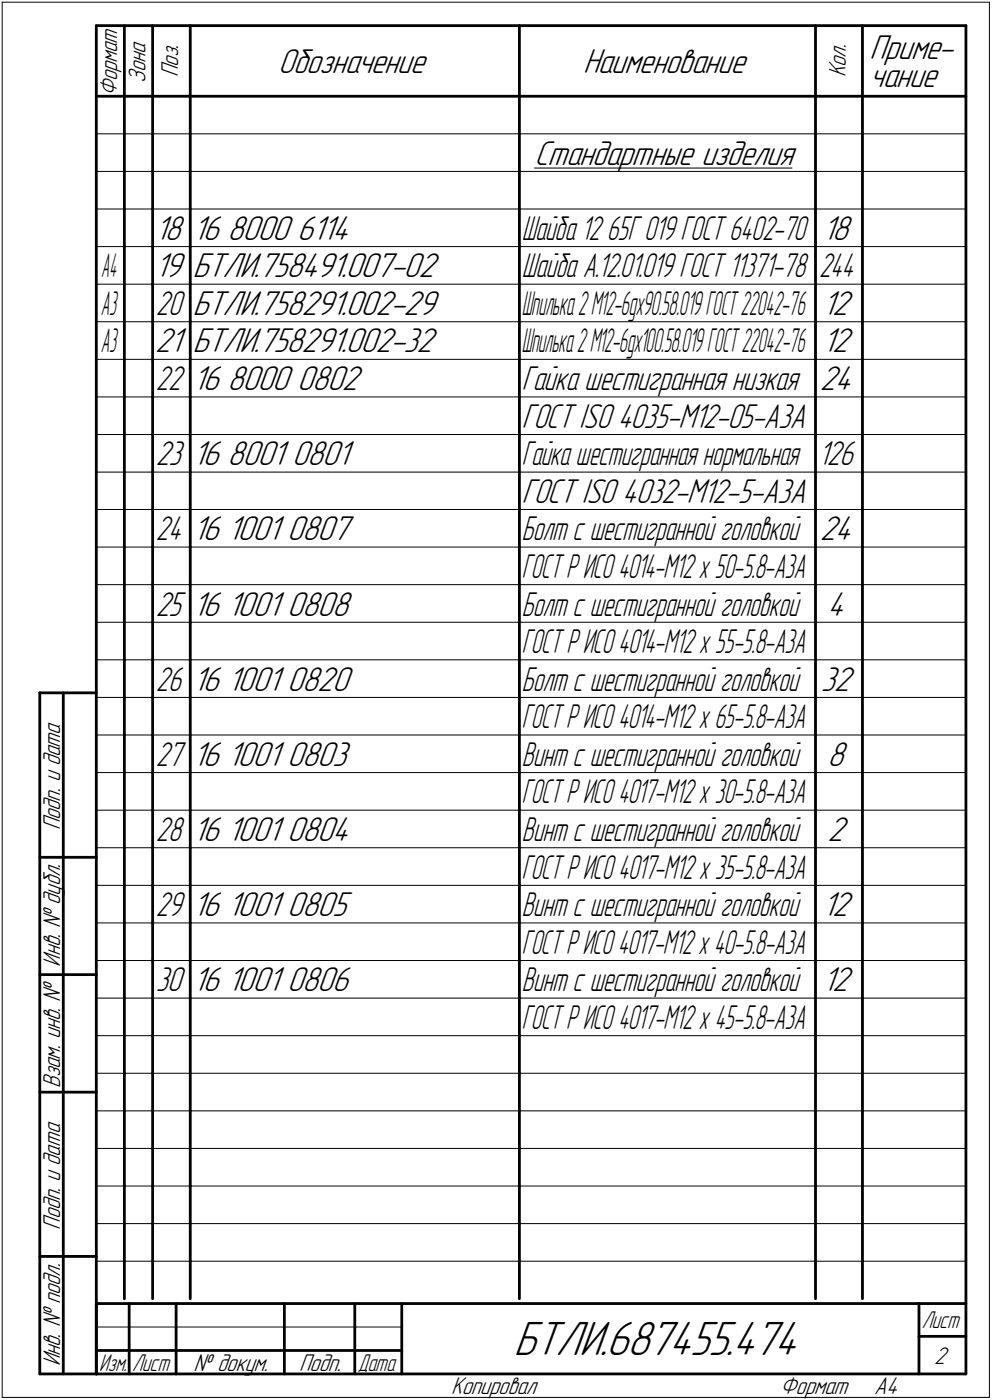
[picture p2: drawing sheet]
<svg xmlns="http://www.w3.org/2000/svg" width="211mm" height="298mm" viewBox="0 0 211 298" stroke-linecap="round" stroke-linejoin="round" font-family="sans-serif">
<defs><g id="words">
<text font-size="10.9" x="109.3" y="288.5">БТЛИ.687455.474</text>
<g font-size="7.8">
<text x="59.2" y="15.5">Обозначение</text>
<text x="124" y="15.5">Наименование</text>
<text x="185" y="12.6">Приме-</text>
<text x="185" y="18.5">чание</text>
<text x="113.7" y="35">Стандартные изделия</text>
<text x="33" y="51">18</text>
<text x="41" y="51">16</text>
<text x="48.4" y="51">8000</text>
<text x="63.2" y="51">6114</text>
<text x="174.9" y="51">18</text>
<text x="33" y="59">19</text>
<text x="41" y="59">БТЛИ.758491.007-02</text>
<text x="41" y="67">БТЛИ.758291.002-29</text>
<text x="174.9" y="67">12</text>
<text x="33" y="75">21</text>
<text x="41" y="75">БТЛИ.758291.002-32</text>
<text x="174.9" y="75">12</text>
<text x="41" y="83">16</text>
<text x="48.4" y="83">8000</text>
<text x="63.2" y="83">0802</text>
<text x="174.4" y="83">24</text>
<text x="41" y="99">16</text>
<text x="48.4" y="99">8001</text>
<text x="62.2" y="99">0801</text>
<text x="41" y="115">16</text>
<text x="48.4" y="115">1001</text>
<text x="61.1" y="115">0807</text>
<text x="174.4" y="115">24</text>
<text x="41" y="131">16</text>
<text x="48.4" y="131">1001</text>
<text x="61.1" y="131">0808</text>
<text x="176" y="131">4</text>
<text x="41" y="147">16</text>
<text x="48.4" y="147">1001</text>
<text x="61.1" y="147">0820</text>
<text x="174.6" y="147">32</text>
<text x="41" y="163">16</text>
<text x="48.4" y="163">1001</text>
<text x="61.1" y="163">0803</text>
<text x="176" y="163">8</text>
<text x="41" y="179">16</text>
<text x="48.4" y="179">1001</text>
<text x="61.1" y="179">0804</text>
<text x="176" y="179">2</text>
<text x="41" y="195">16</text>
<text x="48.4" y="195">1001</text>
<text x="61.1" y="195">0805</text>
<text x="174.9" y="195">12</text>
<text x="41" y="211">16</text>
<text x="48.4" y="211">1001</text>
<text x="61.1" y="211">0806</text>
<text x="174.9" y="211">12</text>
</g>
<g font-size="7.7">
<text x="111" y="91">ГОСТ ISO 4035-М12-05-A3A</text>
<text x="33.1" y="99">23</text>
<text x="174.1" y="99">126</text>
<text x="111" y="107">ГОСТ ISO 4032-М12-5-A3A</text>
<text x="33.1" y="131">25</text>
<text x="33.1" y="211">30</text>
</g>
<g font-size="7.6">
<text x="111" y="51">Шайба 12</text>
<text x="129.1" y="51">65Г 019 ГОСТ 6402-70</text>
<text x="111" y="59">Шайба A.12.01.019 ГОСТ 11371-78</text>
<text x="174.2" y="59">244</text>
<text x="33.2" y="67">20</text>
<text x="33.2" y="83">22</text>
<text x="111" y="83">Гайка шестигранная низкая</text>
<text x="111" y="99">Гайка шестигранная нормальная</text>
<text x="33.2" y="115">24</text>
<text x="111" y="115">Болт с шестигранной головкой</text>
<text x="111" y="131">Болт с шестигранной головкой</text>
<text x="33.2" y="147">26</text>
<text x="111" y="147">Болт с шестигранной головкой</text>
<text x="33.2" y="163">27</text>
<text x="111" y="163">Винт с шестигранной головкой</text>
<text x="33.2" y="179">28</text>
<text x="111" y="179">Винт с шестигранной головкой</text>
<text x="33.2" y="195">29</text>
<text x="111" y="195">Винт с шестигранной головкой</text>
<text x="111" y="211">Винт с шестигранной головкой</text>
</g>
<g font-size="7.5">
<text x="111" y="67">Шпилька2М12-6gx90.58.019ГОСТ22042-76</text>
<text x="111" y="123">ГОСТ Р ИСО 4014-М12 x 50-5.8-A3A</text>
<text x="111" y="139">ГОСТ Р ИСО 4014-М12 x 55-5.8-A3A</text>
<text x="111" y="155">ГОСТ Р ИСО 4014-М12 x 65-5.8-A3A</text>
<text x="111" y="171">ГОСТ Р ИСО 4017-М12 x 30-5.8-A3A</text>
<text x="111" y="187">ГОСТ Р ИСО 4017-М12 x 35-5.8-A3A</text>
<text x="111" y="203">ГОСТ Р ИСО 4017-М12 x 40-5.8-A3A</text>
<text x="111" y="219">ГОСТ Р ИСО 4017-М12 x 45-5.8-A3A</text>
</g>
<g font-size="7.4">
<text x="21.5" y="59">А4</text>
<text x="21.5" y="67">А3</text>
<text x="21.5" y="75">А3</text>
<text x="111" y="75">Шпилька2М12-6gx100.58.019ГОСТ22042-76</text>
</g>
<g font-size="5.5">
<text x="30.9" y="17.7" transform="rotate(-90 30.9 17.7)">Зона</text>
<text x="37.9" y="16.4" transform="rotate(-90 37.9 16.4)">Поз.</text>
<text x="179.9" y="16.4" transform="rotate(-90 179.9 16.4)">Кол.</text>
<text x="24.9" y="20.5" transform="rotate(-90 24.9 20.5)">Формат</text>
<text x="12.8" y="176.7" transform="rotate(-90 12.8 176.7)">Подп. и дата</text>
<text x="12.8" y="205.8" transform="rotate(-90 12.8 205.8)">Инв. № дубл.</text>
<text x="12.8" y="231.6" transform="rotate(-90 12.8 231.6)">Взам. инв. №</text>
<text x="12.8" y="261.7" transform="rotate(-90 12.8 261.7)">Подп. и дата</text>
<text x="12.8" y="290.8" transform="rotate(-90 12.8 290.8)">Инв. № подл.</text>
<text x="41.2" y="291.8">№ докум.</text>
<text x="63.6" y="291.8">Подп.</text>
<text x="198.8" y="290.3">2</text>
<text x="96" y="296.8">Копировал</text>
<text x="166" y="296.8">Формат</text>
<text x="186" y="296.8">A4</text>
</g>
<g font-size="5.4">
<text x="196.1" y="282.8">Лист</text>
<text x="21.1" y="291.8">Изм.</text>
<text x="28.1" y="291.8">Лист</text>
<text x="76.1" y="291.8">Дата</text>
</g>
</g></defs>
<g fill="none" stroke="#000" stroke-width=".21">
<path d="M.5 .5h210zM.5 .5v297zM210.5 .5v297zM20.5 28.5h6zM20.5 36.5h6zM26.5 28.5h6zM26.5 36.5h6zM32.5 28.5h8zM32.5 36.5h8zM40.5 28.5h70zM40.5 36.5h70zM110.5 28.5h63z"/>
<path d="M110.5 36.5h63zM113.7 35.8h54.8zM173.5 28.5h10zM173.5 36.5h10zM183.5 28.5h22zM183.5 36.5h22zM20.5 44.5h6zM20.5 52.5h6zM26.5 44.5h6zM26.5 52.5h6zM32.5 44.5h8zM32.5 52.5h8z"/>
<path d="M40.5 44.5h70zM40.5 52.5h70zM110.5 44.5h63zM110.5 52.5h63zM173.5 44.5h10zM173.5 52.5h10zM183.5 44.5h22zM183.5 52.5h22zM20.5 60.5h6zM20.5 68.5h6zM20.5 76.5h6zM26.5 60.5h6z"/>
<path d="M26.5 68.5h6zM26.5 76.5h6zM32.5 60.5h8zM32.5 68.5h8zM32.5 76.5h8zM40.5 60.5h70zM40.5 68.5h70zM40.5 76.5h70zM110.5 60.5h63zM110.5 68.5h63zM110.5 76.5h63zM173.5 60.5h10z"/>
<path d="M173.5 68.5h10zM173.5 76.5h10zM183.5 60.5h22zM183.5 68.5h22zM183.5 76.5h22zM20.5 84.5h6zM20.5 92.5h6zM26.5 84.5h6zM26.5 92.5h6zM32.5 84.5h8zM32.5 92.5h8zM40.5 84.5h70z"/>
<path d="M40.5 92.5h70zM110.5 84.5h63zM110.5 92.5h63zM173.5 84.5h10zM173.5 92.5h10zM183.5 84.5h22zM183.5 92.5h22zM20.5 100.5h6zM20.5 108.5h6zM20.5 116.5h6zM26.5 100.5h6zM26.5 108.5h6z"/>
<path d="M26.5 116.5h6zM32.5 100.5h8zM32.5 108.5h8zM32.5 116.5h8zM40.5 100.5h70zM40.5 108.5h70zM40.5 116.5h70zM110.5 100.5h63zM110.5 108.5h63zM110.5 116.5h63zM173.5 100.5h10zM173.5 108.5h10z"/>
<path d="M173.5 116.5h10zM183.5 100.5h22zM183.5 108.5h22zM183.5 116.5h22zM20.5 124.5h6zM20.5 132.5h6zM26.5 124.5h6zM26.5 132.5h6zM32.5 124.5h8zM32.5 132.5h8zM40.5 124.5h70zM40.5 132.5h70z"/>
<path d="M110.5 124.5h63zM110.5 132.5h63zM173.5 124.5h10zM173.5 132.5h10zM183.5 124.5h22zM183.5 132.5h22zM20.5 140.5h6zM20.5 148.5h6zM20.5 156.5h6zM26.5 140.5h6zM26.5 148.5h6zM26.5 156.5h6z"/>
<path d="M32.5 140.5h8zM32.5 148.5h8zM32.5 156.5h8zM40.5 140.5h70zM40.5 148.5h70zM40.5 156.5h70zM110.5 140.5h63zM110.5 148.5h63zM110.5 156.5h63zM173.5 140.5h10zM173.5 148.5h10zM173.5 156.5h10z"/>
<path d="M183.5 140.5h22zM183.5 148.5h22zM183.5 156.5h22zM20.5 164.5h6zM20.5 172.5h6zM26.5 164.5h6zM26.5 172.5h6zM32.5 164.5h8zM32.5 172.5h8zM40.5 164.5h70zM40.5 172.5h70zM110.5 164.5h63z"/>
<path d="M110.5 172.5h63zM173.5 164.5h10zM173.5 172.5h10zM183.5 164.5h22zM183.5 172.5h22zM20.5 180.5h6zM20.5 188.5h6zM20.5 196.5h6zM26.5 180.5h6zM26.5 188.5h6zM26.5 196.5h6zM32.5 180.5h8z"/>
<path d="M32.5 188.5h8zM32.5 196.5h8zM40.5 180.5h70zM40.5 188.5h70zM40.5 196.5h70zM110.5 180.5h63zM110.5 188.5h63zM110.5 196.5h63zM173.5 180.5h10zM173.5 188.5h10zM173.5 196.5h10zM183.5 180.5h22z"/>
<path d="M183.5 188.5h22zM183.5 196.5h22zM20.5 204.5h6zM20.5 212.5h6zM26.5 204.5h6zM26.5 212.5h6zM32.5 204.5h8zM32.5 212.5h8zM40.5 204.5h70zM40.5 212.5h70zM110.5 204.5h63zM110.5 212.5h63z"/>
<path d="M173.5 204.5h10zM173.5 212.5h10zM183.5 204.5h22zM183.5 212.5h22zM20.5 220.5h6zM20.5 228.5h6zM20.5 236.5h6zM26.5 220.5h6zM26.5 228.5h6zM26.5 236.5h6zM32.5 220.5h8zM32.5 228.5h8z"/>
<path d="M32.5 236.5h8zM40.5 220.5h70zM40.5 228.5h70zM40.5 236.5h70zM110.5 220.5h63zM110.5 228.5h63zM110.5 236.5h63zM173.5 220.5h10zM173.5 228.5h10zM173.5 236.5h10zM183.5 220.5h22zM183.5 228.5h22z"/>
<path d="M183.5 236.5h22zM20.5 244.5h6zM20.5 252.5h6zM26.5 244.5h6zM26.5 252.5h6zM32.5 244.5h8zM32.5 252.5h8zM40.5 244.5h70zM40.5 252.5h70zM110.5 244.5h63zM110.5 252.5h63zM173.5 244.5h10z"/>
<path d="M173.5 252.5h10zM183.5 244.5h22zM183.5 252.5h22zM20.5 260.5h6zM20.5 268.5h6zM26.5 260.5h6zM26.5 268.5h6zM32.5 260.5h8zM32.5 268.5h8zM40.5 260.5h70zM40.5 268.5h70zM110.5 260.5h63z"/>
<path d="M110.5 268.5h63zM173.5 260.5h10zM173.5 268.5h10zM183.5 260.5h22zM183.5 268.5h22zM.5 297.5h210zM20.5 282.5h65z"/>
</g>
<g fill="none" stroke="#000" stroke-width=".59">
<path d="M20.5 5.5h185zM20.5 5.5v287zM26.5 5.5v15zM32.5 5.5v15zM40.5 5.5v15zM110.5 5.5v15zM173.5 5.5v15zM183.5 5.5v15zM205.5 5.5v287zM20.5 20.5h185zM26.5 20.5v8zM26.5 28.5v8z"/>
<path d="M26.5 36.5v8zM32.5 20.5v8zM32.5 28.5v8zM32.5 36.5v8zM40.5 20.5v8zM40.5 28.5v8zM40.5 36.5v8zM110.5 20.5v8zM110.5 28.5v8zM110.5 36.5v8zM173.5 20.5v8zM173.5 28.5v8z"/>
<path d="M173.5 36.5v8zM183.5 20.5v8zM183.5 28.5v8zM183.5 36.5v8zM26.5 44.5v8zM26.5 52.5v8zM32.5 44.5v8zM32.5 52.5v8zM40.5 44.5v8zM40.5 52.5v8zM110.5 44.5v8zM110.5 52.5v8z"/>
<path d="M173.5 44.5v8zM173.5 52.5v8zM183.5 44.5v8zM183.5 52.5v8zM26.5 60.5v8zM26.5 68.5v8zM26.5 76.5v8zM32.5 60.5v8zM32.5 68.5v8zM32.5 76.5v8zM40.5 60.5v8zM40.5 68.5v8z"/>
<path d="M40.5 76.5v8zM110.5 60.5v8zM110.5 68.5v8zM110.5 76.5v8zM173.5 60.5v8zM173.5 68.5v8zM173.5 76.5v8zM183.5 60.5v8zM183.5 68.5v8zM183.5 76.5v8zM26.5 84.5v8zM26.5 92.5v8z"/>
<path d="M32.5 84.5v8zM32.5 92.5v8zM40.5 84.5v8zM40.5 92.5v8zM110.5 84.5v8zM110.5 92.5v8zM173.5 84.5v8zM173.5 92.5v8zM183.5 84.5v8zM183.5 92.5v8zM26.5 100.5v8zM26.5 108.5v8z"/>
<path d="M26.5 116.5v8zM32.5 100.5v8zM32.5 108.5v8zM32.5 116.5v8zM40.5 100.5v8zM40.5 108.5v8zM40.5 116.5v8zM110.5 100.5v8zM110.5 108.5v8zM110.5 116.5v8zM173.5 100.5v8zM173.5 108.5v8z"/>
<path d="M173.5 116.5v8zM183.5 100.5v8zM183.5 108.5v8zM183.5 116.5v8zM26.5 124.5v8zM26.5 132.5v8zM32.5 124.5v8zM32.5 132.5v8zM40.5 124.5v8zM40.5 132.5v8zM110.5 124.5v8zM110.5 132.5v8z"/>
<path d="M173.5 124.5v8zM173.5 132.5v8zM183.5 124.5v8zM183.5 132.5v8zM8.5 147.5v145zM8.5 147.5h12zM13.5 147.5v145zM26.5 140.5v8zM26.5 148.5v8zM26.5 156.5v8zM32.5 140.5v8zM32.5 148.5v8z"/>
<path d="M32.5 156.5v8zM40.5 140.5v8zM40.5 148.5v8zM40.5 156.5v8zM110.5 140.5v8zM110.5 148.5v8zM110.5 156.5v8zM173.5 140.5v8zM173.5 148.5v8zM173.5 156.5v8zM183.5 140.5v8zM183.5 148.5v8z"/>
<path d="M183.5 156.5v8zM26.5 164.5v8zM26.5 172.5v8zM32.5 164.5v8zM32.5 172.5v8zM40.5 164.5v8zM40.5 172.5v8zM110.5 164.5v8zM110.5 172.5v8zM173.5 164.5v8zM173.5 172.5v8zM183.5 164.5v8z"/>
<path d="M183.5 172.5v8zM8.5 182.5h12zM26.5 180.5v8zM26.5 188.5v8zM26.5 196.5v8zM32.5 180.5v8zM32.5 188.5v8zM32.5 196.5v8zM40.5 180.5v8zM40.5 188.5v8zM40.5 196.5v8zM110.5 180.5v8z"/>
<path d="M110.5 188.5v8zM110.5 196.5v8zM173.5 180.5v8zM173.5 188.5v8zM173.5 196.5v8zM183.5 180.5v8zM183.5 188.5v8zM183.5 196.5v8zM8.5 207.5h12zM26.5 204.5v8zM26.5 212.5v8zM32.5 204.5v8z"/>
<path d="M32.5 212.5v8zM40.5 204.5v8zM40.5 212.5v8zM110.5 204.5v8zM110.5 212.5v8zM173.5 204.5v8zM173.5 212.5v8zM183.5 204.5v8zM183.5 212.5v8zM8.5 232.5h12zM26.5 220.5v8zM26.5 228.5v8z"/>
<path d="M26.5 236.5v8zM32.5 220.5v8zM32.5 228.5v8zM32.5 236.5v8zM40.5 220.5v8zM40.5 228.5v8zM40.5 236.5v8zM110.5 220.5v8zM110.5 228.5v8zM110.5 236.5v8zM173.5 220.5v8zM173.5 228.5v8z"/>
<path d="M173.5 236.5v8zM183.5 220.5v8zM183.5 228.5v8zM183.5 236.5v8zM26.5 244.5v8zM26.5 252.5v8zM32.5 244.5v8zM32.5 252.5v8zM40.5 244.5v8zM40.5 252.5v8zM110.5 244.5v8zM110.5 252.5v8z"/>
<path d="M173.5 244.5v8zM173.5 252.5v8zM183.5 244.5v8zM183.5 252.5v8zM8.5 267.5h12zM20.5 277.5h185zM20.5 277.5v15zM26.5 260.5v8zM26.5 268.5v8zM27.5 277.5v15zM32.5 260.5v8zM32.5 268.5v8z"/>
<path d="M37.5 277.5v15zM40.5 260.5v8zM40.5 268.5v8zM60.5 277.5v15zM75.5 277.5v15zM85.5 277.5v15zM110.5 260.5v8zM110.5 268.5v8zM173.5 260.5v8zM173.5 268.5v8zM183.5 260.5v8zM183.5 268.5v8z"/>
<path d="M195.5 277.5v15zM8.5 292.5h12zM20.5 292.5h185zM20.5 287.5h7zM27.5 287.5h10zM37.5 287.5h23zM60.5 287.5h15zM75.5 287.5h10zM195.5 284.5h10z"/>
</g>
<use href="#words"/>
</svg>
